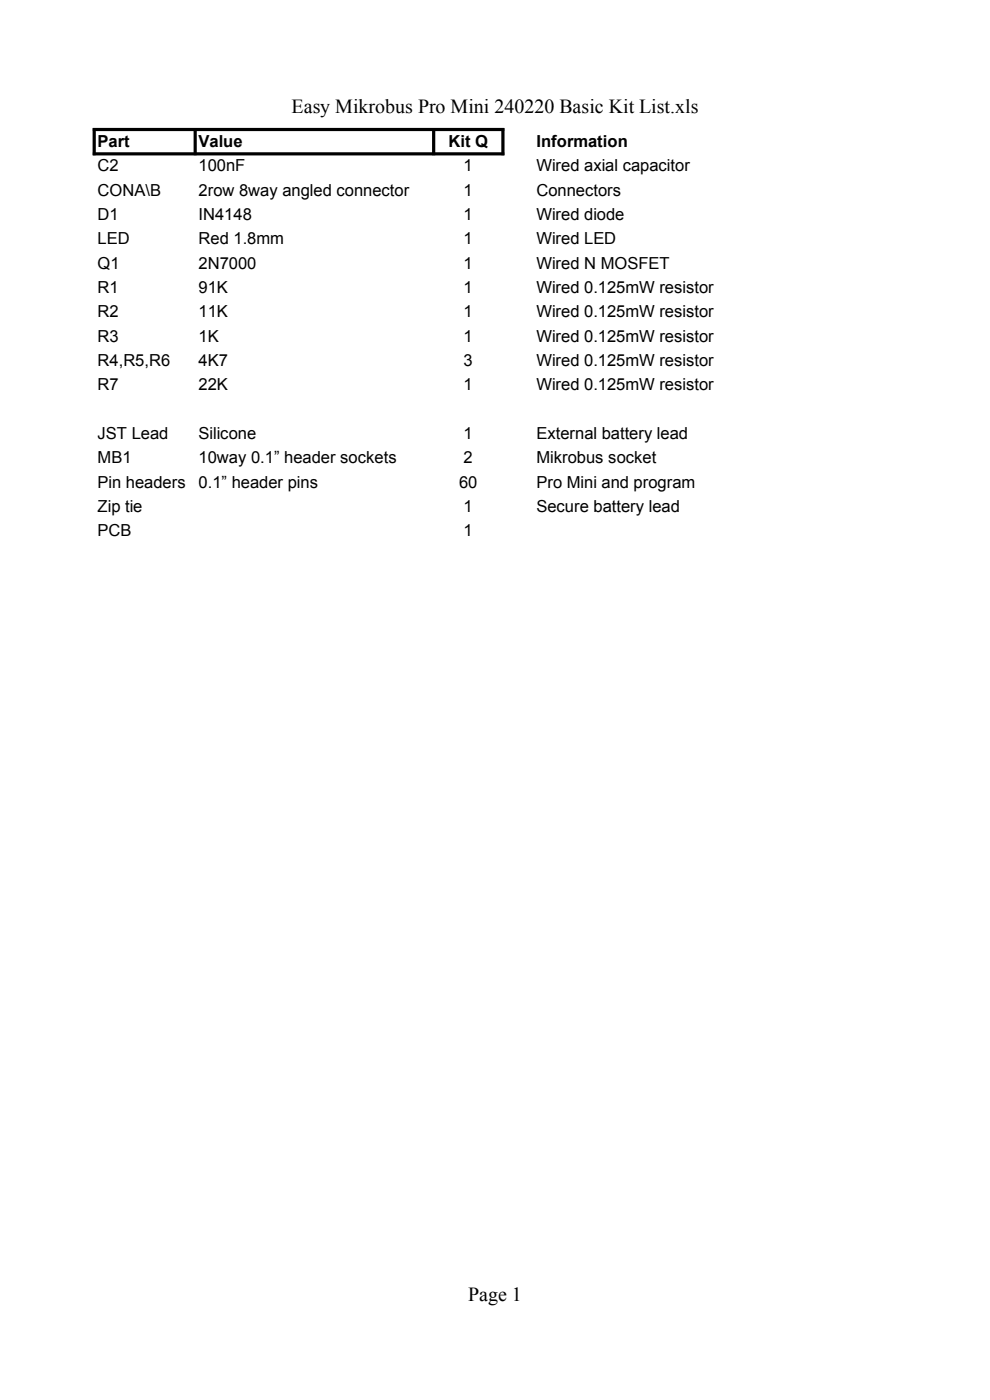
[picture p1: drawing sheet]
<svg xmlns="http://www.w3.org/2000/svg" width="210mm" height="297mm" viewBox="0 0 210 297" stroke-linecap="round" stroke-linejoin="round" font-family="sans-serif">
<defs><g id="words">
<g font-size="4.2">
<text x="61.8" y="23.9">Easy Mikrobus Pro Mini 240220 Basic Kit List.xls</text>
<text x="99.3" y="275.9">Page 1</text>
</g>
<g font-size="3.5">
<text x="20.7" y="31.2">Part</text>
<text x="42.1" y="31.2">Value</text>
<text x="95.1" y="31.2">Kit Q</text>
<text x="113.8" y="31.2">Information</text>
<text x="20.7" y="36.4">C2</text>
<text x="20.7" y="41.5">CONA\B</text>
<text x="42.1" y="36.4">100nF</text>
<text x="42.1" y="41.5">2row 8way angled connector</text>
<text x="98.3" y="36.4">1</text>
<text x="98.3" y="41.5">1</text>
<text x="113.8" y="36.4">Wired axial capacitor</text>
<text x="113.8" y="41.5">Connectors</text>
<text x="20.7" y="46.7">D1</text>
<text x="42.1" y="46.7">IN4148</text>
<text x="98.3" y="46.7">1</text>
<text x="113.8" y="46.7">Wired diode</text>
<text x="20.7" y="51.8">LED</text>
<text x="42.1" y="51.8">Red 1.8mm</text>
<text x="98.3" y="51.8">1</text>
<text x="113.8" y="51.8">Wired LED</text>
<text x="20.7" y="57">Q1</text>
<text x="42.1" y="57">2N7000</text>
<text x="98.3" y="57">1</text>
<text x="113.8" y="57">Wired N MOSFET</text>
<text x="20.7" y="62.1">R1</text>
<text x="42.1" y="62.1">91K</text>
<text x="98.3" y="62.1">1</text>
<text x="113.8" y="62.1">Wired 0.125mW resistor</text>
<text x="20.7" y="67.3">R2</text>
<text x="42.1" y="67.3">11K</text>
<text x="98.3" y="67.3">1</text>
<text x="113.8" y="67.3">Wired 0.125mW resistor</text>
<text x="20.7" y="72.5">R3</text>
<text x="20.7" y="77.6">R4,R5,R6</text>
<text x="42.1" y="72.5">1K</text>
<text x="42.1" y="77.6">4K7</text>
<text x="98.3" y="72.5">1</text>
<text x="98.3" y="77.6">3</text>
<text x="113.8" y="72.5">Wired 0.125mW resistor</text>
<text x="113.8" y="77.6">Wired 0.125mW resistor</text>
<text x="20.7" y="82.8">R7</text>
<text x="42.1" y="82.8">22K</text>
<text x="98.3" y="82.8">1</text>
<text x="113.8" y="82.8">Wired 0.125mW resistor</text>
<text x="20.7" y="93.1">JST Lead</text>
<text x="42.1" y="93.1">Silicone</text>
<text x="98.3" y="93.1">1</text>
<text x="113.8" y="93.1">External battery lead</text>
<text x="20.7" y="98.3">MB1</text>
<text x="42.1" y="98.3">10way 0.1” header sockets</text>
<text x="98.3" y="98.3">2</text>
<text x="113.8" y="98.3">Mikrobus socket</text>
<text x="20.7" y="103.4">Pin headers</text>
<text x="42.1" y="103.4">0.1” header pins</text>
<text x="97.4" y="103.4">60</text>
<text x="113.8" y="103.4">Pro Mini and program</text>
<text x="20.7" y="108.6">Zip tie</text>
<text x="20.7" y="113.7">PCB</text>
<text x="98.3" y="108.6">1</text>
<text x="98.3" y="113.7">1</text>
<text x="113.8" y="108.6">Secure battery lead</text>
</g>
</g></defs>
<g fill="#000">
<path d="M19.6 27.2h.7v5.7h-.7z" fill-rule="evenodd"/>
<path d="M19.7 27.1h87.3v.7h-87.3z" fill-rule="evenodd"/>
<path d="M19.7 32.3h87.3v.7h-87.3z" fill-rule="evenodd"/>
<path d="M41.1 27.2h.6v5.7h-.6z" fill-rule="evenodd"/>
<path d="M91.7 27.2h.6v5.7h-.6z" fill-rule="evenodd"/>
<path d="M106.3 27.2h.7v5.7h-.7z" fill-rule="evenodd"/>
</g>
<use href="#words"/>
</svg>
